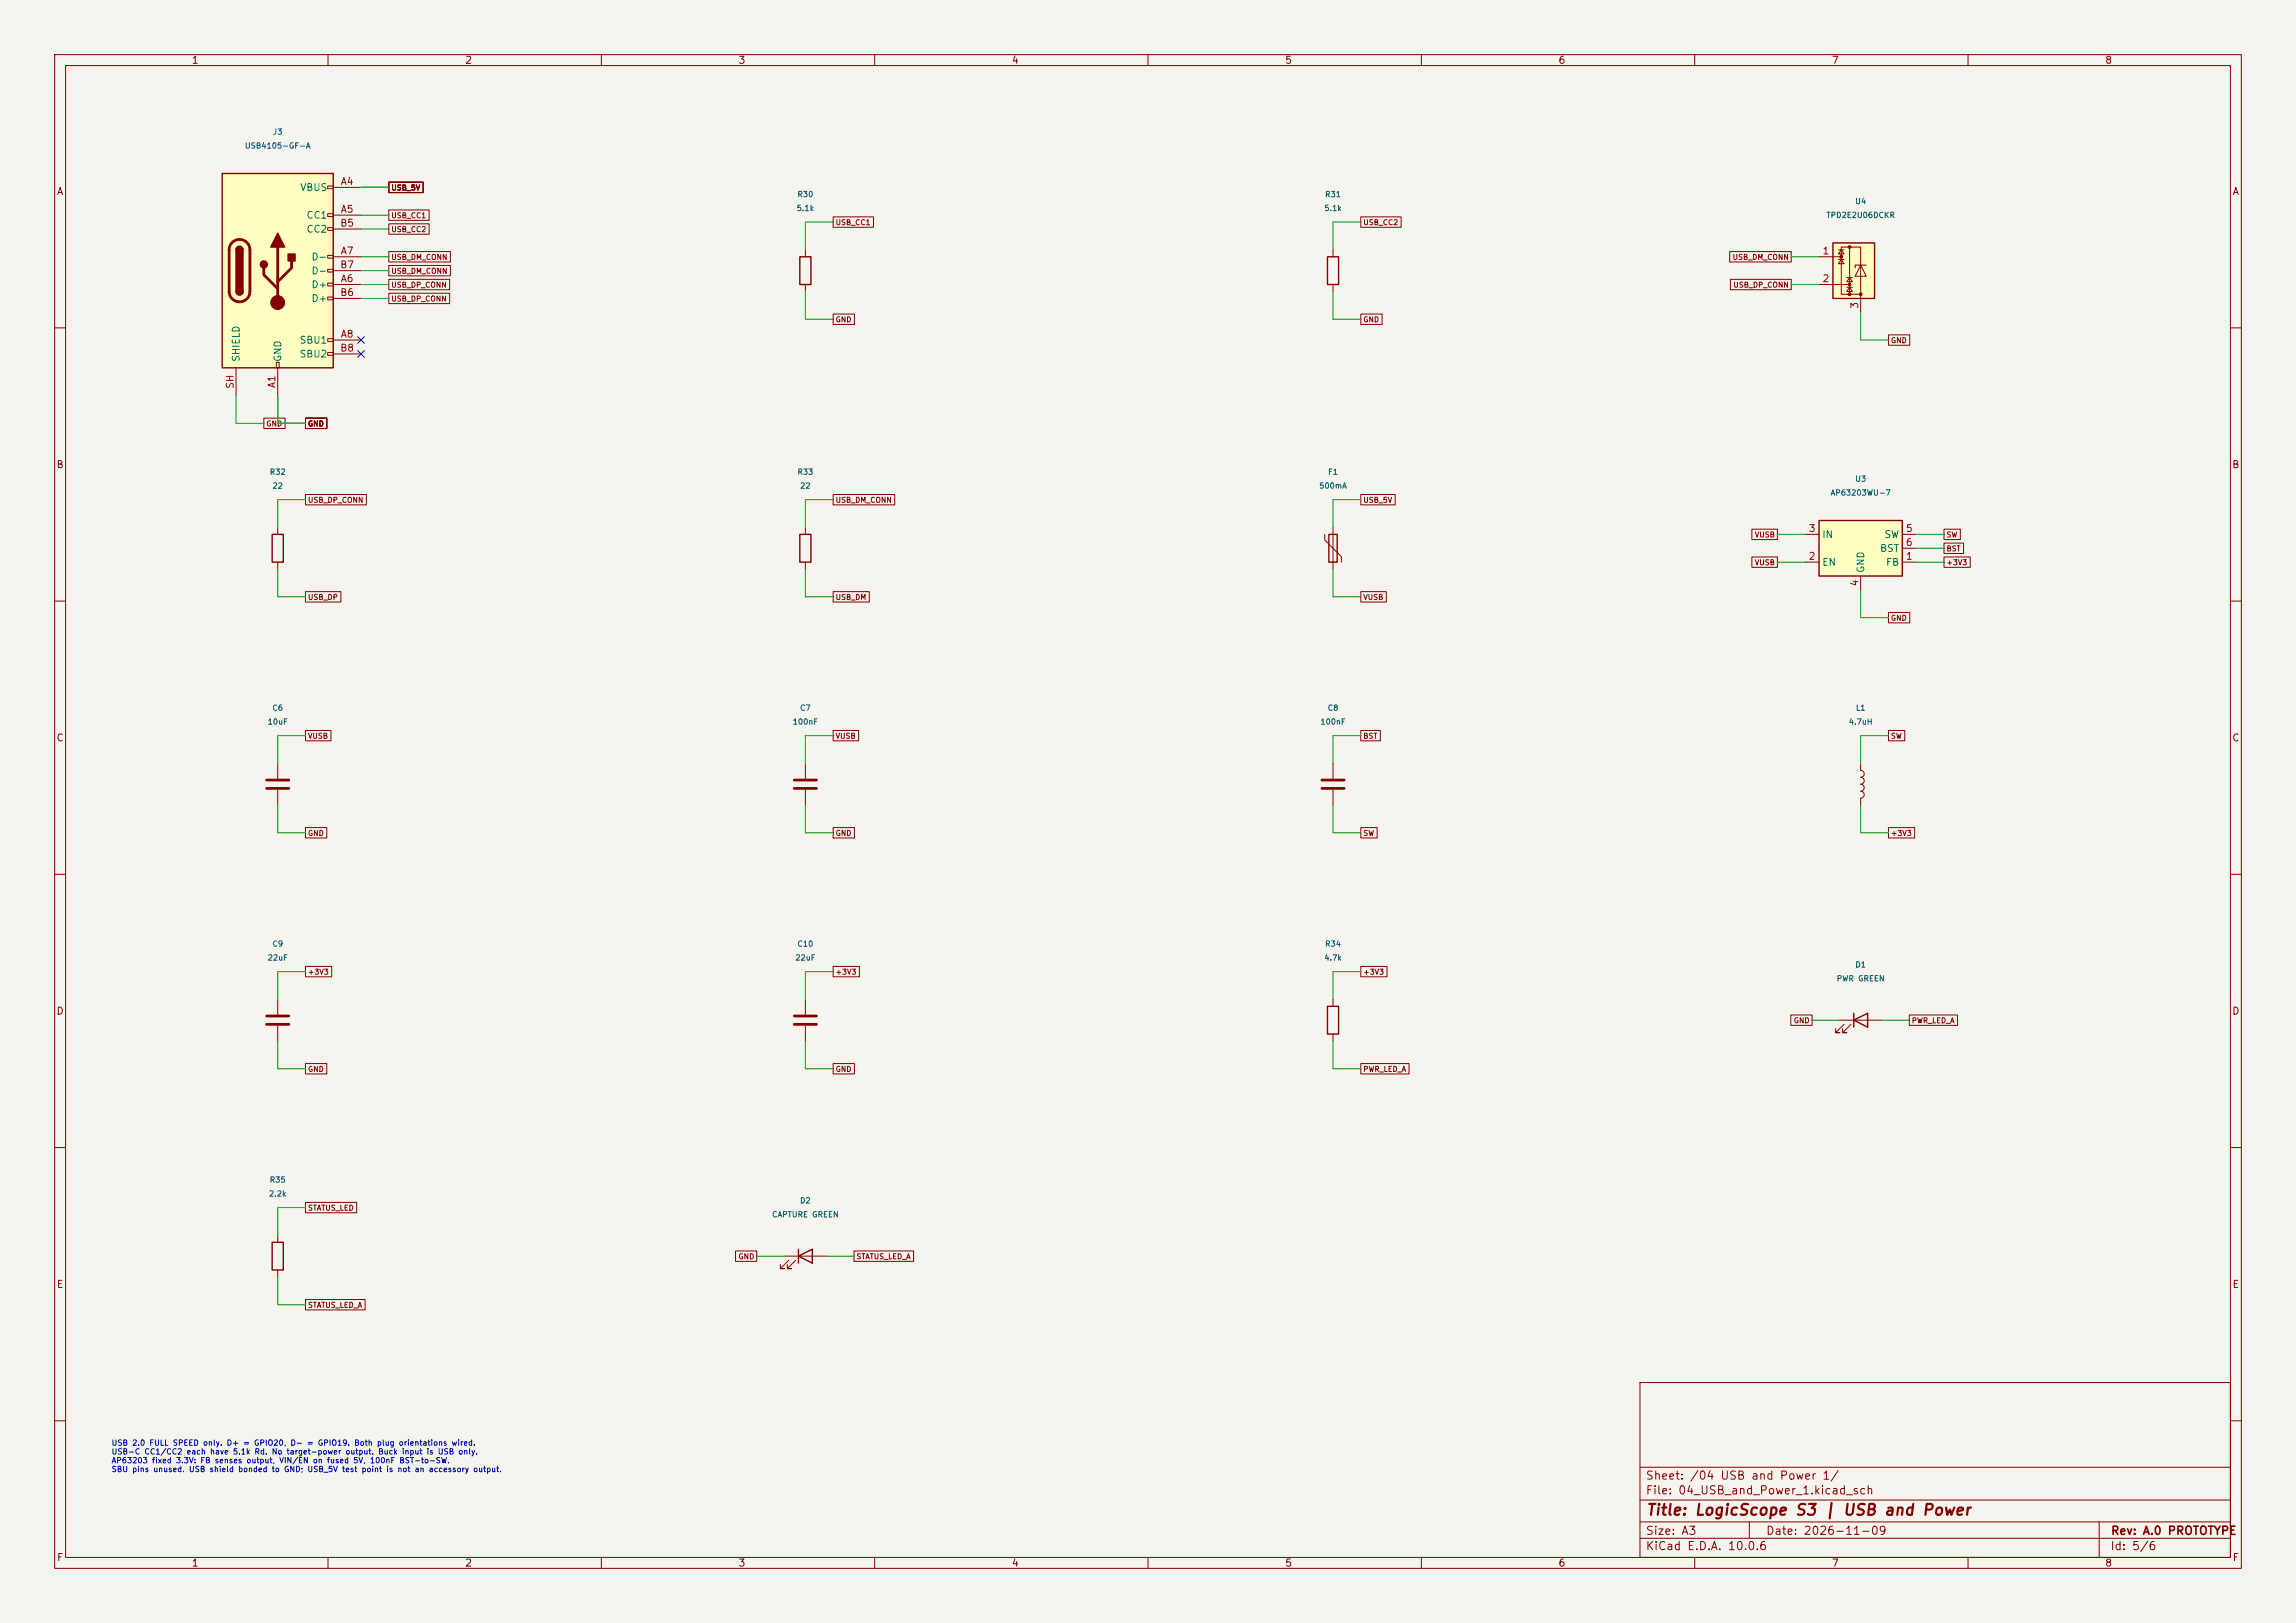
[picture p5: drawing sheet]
<svg xmlns="http://www.w3.org/2000/svg" width="420mm" height="297mm" viewBox="0 0 420 297" stroke-linecap="round" stroke-linejoin="round" font-family="sans-serif">
<defs><g id="words">
<text font-size="2" fill="#840000" x="301" y="277.8">Title: LogicScope S3 | USB and Power</text>
<g font-size="1.5" fill="#840000">
<text x="300.9" y="273.8">File: 04_USB_and_Power_1.kicad_sch</text>
<text x="300.9" y="271.1">Sheet: /04 USB and Power 1/</text>
<text x="300.9" y="281.2">Size: A3</text>
<text x="322.9" y="281.2">Date: 2026-11-09</text>
<text x="386" y="281.2">Rev: A.0 PROTOTYPE</text>
<text x="300.9" y="284">KiCad E.D.A. 10.0.6</text>
<text x="385.9" y="284">Id: 5/6</text>
</g>
<g font-size="1.3" fill="#840000">
<text x="35" y="12">1</text>
<text x="85" y="12">2</text>
<text x="135" y="12">3</text>
<text x="185" y="12">4</text>
<text x="235" y="12">5</text>
<text x="285" y="12">6</text>
<text x="335" y="12">7</text>
<text x="385" y="12">8</text>
<text x="10.3" y="36">A</text>
<text x="408.3" y="36">A</text>
<text x="10.2" y="86">B</text>
<text x="408.2" y="86">B</text>
<text x="10.2" y="136">C</text>
<text x="408.2" y="136">C</text>
<text x="10.2" y="186">D</text>
<text x="408.2" y="186">D</text>
<text x="10.3" y="236">E</text>
<text x="408.3" y="236">E</text>
<text x="10.3" y="286">F</text>
<text x="35" y="287">1</text>
<text x="85" y="287">2</text>
<text x="135" y="287">3</text>
<text x="185" y="287">4</text>
<text x="235" y="287">5</text>
<text x="285" y="287">6</text>
<text x="335" y="287">7</text>
<text x="385" y="287">8</text>
<text x="408.3" y="286">F</text>
</g>
<g font-size="1.3" fill="#006464">
<text x="54.8" y="35.3">VBUS</text>
<text x="56" y="40.3">CC1</text>
<text x="56" y="42.9">CC2</text>
<text x="56.9" y="48">D-</text>
<text x="56.9" y="53">D+</text>
<text x="56.9" y="50.5">D-</text>
<text x="56.9" y="55.6">D+</text>
<text x="54.7" y="63.2">SBU1</text>
<text x="54.7" y="65.7">SBU2</text>
<text x="44.1" y="66.3" transform="rotate(-90 44.1 66.3)">SHIELD</text>
<text x="51.8" y="66.3" transform="rotate(-90 51.8 66.3)">GND</text>
<text x="333.2" y="98.8">IN</text>
<text x="343.8" y="101.3">BST</text>
<text x="344.6" y="98.8">SW</text>
<text x="333.2" y="103.8">EN</text>
<text x="341.3" y="104.9" transform="rotate(-90 341.3 104.9)">GND</text>
<text x="344.9" y="103.8">FB</text>
</g>
<g font-size="1.3" fill="#a90000">
<text x="62.2" y="34.2">A4</text>
<text x="62.1" y="41.8">B5</text>
<text x="62.2" y="39.2">A5</text>
<text x="62.2" y="46.9">A7</text>
<text x="333.3" y="46.9">1</text>
<text x="62.1" y="49.4">B7</text>
<text x="62.2" y="51.9">A6</text>
<text x="333.3" y="51.9">2</text>
<text x="62.1" y="54.5">B6</text>
<text x="340.2" y="56.6" transform="rotate(-90 340.2 56.6)">3</text>
<text x="62.1" y="64.6">B8</text>
<text x="62.2" y="62.1">A8</text>
<text x="43" y="71.2" transform="rotate(-90 43 71.2)">SH</text>
<text x="50.7" y="71.1" transform="rotate(-90 50.7 71.1)">A1</text>
<text x="330.7" y="97.7">3</text>
<text x="348.5" y="97.7">5</text>
<text x="348.5" y="100.2">6</text>
<text x="330.7" y="102.7">2</text>
<text x="340.2" y="107.4" transform="rotate(-90 340.2 107.4)">4</text>
<text x="348.5" y="102.7">1</text>
</g>
<g font-size="1" fill="#006464">
<text x="44.7" y="27.4">USB4105-GF-A</text>
<text x="49.8" y="24.9">J3</text>
<text x="145.6" y="38.9">5.1k</text>
<text x="145.8" y="36.3">R30</text>
<text x="242.1" y="38.9">5.1k</text>
<text x="242.3" y="36.3">R31</text>
<text x="334" y="40.1">TPD2E2U06DCKR</text>
<text x="339.3" y="37.6">U4</text>
<text x="49.2" y="87.1">R32</text>
<text x="49.7" y="89.7">22</text>
<text x="145.8" y="87.1">R33</text>
<text x="146.3" y="89.7">22</text>
<text x="241.2" y="89.7">500mA</text>
<text x="242.8" y="87.1">F1</text>
<text x="339.3" y="88.4">U3</text>
<text x="334.8" y="90.9">AP63203WU-7</text>
<text x="49.7" y="130.3">C6</text>
<text x="146.2" y="130.3">C7</text>
<text x="242.8" y="130.3">C8</text>
<text x="339.4" y="130.3">L1</text>
<text x="48.9" y="132.8">10uF</text>
<text x="144.9" y="132.8">100nF</text>
<text x="241.4" y="132.8">100nF</text>
<text x="338.1" y="132.8">4.7uH</text>
<text x="49.7" y="173.5">C9</text>
<text x="145.8" y="173.5">C10</text>
<text x="242.3" y="173.5">R34</text>
<text x="48.9" y="176">22uF</text>
<text x="145.4" y="176">22uF</text>
<text x="242.1" y="176">4.7k</text>
<text x="335.9" y="179.8">PWR GREEN</text>
<text x="339.3" y="177.3">D1</text>
<text x="49.1" y="219.2">2.2k</text>
<text x="49.2" y="216.7">R35</text>
<text x="146.2" y="220.5">D2</text>
<text x="141.1" y="223">CAPTURE GREEN</text>
</g>
<g font-size="1" fill="#840000">
<text x="71.5" y="35.1">USB_5V</text>
<text x="71.5" y="40.2">USB_CC1</text>
<text x="152.8" y="41.4">USB_CC1</text>
<text x="249.3" y="41.4">USB_CC2</text>
<text x="71.5" y="42.7">USB_CC2</text>
<text x="71.5" y="47.8">USB_DM_CONN</text>
<text x="316.8" y="47.8">USB_DM_CONN</text>
<text x="71.5" y="52.9">USB_DP_CONN</text>
<text x="71.5" y="50.3">USB_DM_CONN</text>
<text x="317" y="52.9">USB_DP_CONN</text>
<text x="71.5" y="55.4">USB_DP_CONN</text>
<text x="152.8" y="59.2">GND</text>
<text x="249.3" y="59.2">GND</text>
<text x="345.8" y="63">GND</text>
<text x="48.6" y="78.3">GND</text>
<text x="56.2" y="78.3">GND</text>
<text x="56.2" y="92.2">USB_DP_CONN</text>
<text x="152.8" y="92.2">USB_DM_CONN</text>
<text x="249.3" y="92.2">USB_5V</text>
<text x="320.9" y="98.6">VUSB</text>
<text x="356" y="101.1">BST</text>
<text x="356" y="98.6">SW</text>
<text x="320.9" y="103.7">VUSB</text>
<text x="356" y="103.7">+3V3</text>
<text x="56.2" y="110">USB_DP</text>
<text x="152.8" y="110">USB_DM</text>
<text x="249.3" y="110">VUSB</text>
<text x="345.8" y="113.8">GND</text>
<text x="56.2" y="135.4">VUSB</text>
<text x="152.8" y="135.4">VUSB</text>
<text x="249.3" y="135.4">BST</text>
<text x="345.8" y="135.4">SW</text>
<text x="56.2" y="153.2">GND</text>
<text x="152.8" y="153.2">GND</text>
<text x="249.3" y="153.2">SW</text>
<text x="345.8" y="153.2">+3V3</text>
<text x="56.2" y="178.6">+3V3</text>
<text x="152.8" y="178.6">+3V3</text>
<text x="249.3" y="178.6">+3V3</text>
<text x="328" y="187.5">GND</text>
<text x="349.6" y="187.5">PWR_LED_A</text>
<text x="56.2" y="196.4">GND</text>
<text x="152.8" y="196.4">GND</text>
<text x="249.3" y="196.4">PWR_LED_A</text>
<text x="56.2" y="221.8">STATUS_LED</text>
<text x="135" y="230.7">GND</text>
<text x="156.6" y="230.7">STATUS_LED_A</text>
<text x="56.2" y="239.5">STATUS_LED_A</text>
</g>
<g font-size="1" fill="#0000c2">
<text x="20.3" y="264.8">USB 2.0 FULL SPEED only. D+ = GPIO20, D- = GPIO19. Both plug orientations wired.</text>
<text x="20.3" y="266.4">USB-C CC1/CC2 each have 5.1k Rd. No target-power output. Buck input is USB only.</text>
<text x="20.3" y="268">AP63203 fixed 3.3V: FB senses output, VIN/EN on fused 5V, 100nF BST-to-SW.</text>
<text x="20.3" y="269.6">SBU pins unused. USB shield bonded to GND; USB_5V test point is not an accessory output.</text>
</g>
</g></defs>
<path d="M0 0h420v297h-420z" fill="#f5f4ef" stroke="#f5f4ef" stroke-width=".18"/>
<g fill="none" stroke="#840000" stroke-width=".18">
<path d="M10 10h400v277h-400zM12 12h396v273h-396zM60 10v2M110 10v2M160 10v2M210 10v2M260 10v2M310 10v2M360 10v2M10 60h2M408 60h2M10 110h2"/>
<path d="M408 110h2M243.8 139.7v2.8M10 160h2M243.8 144.5v2.8M408 160h2M10 210h2M408 210h2M143.5 229.9h7.6M144.3 230.6l-1.6 1.6h.8h-.8v-.8M145.5 230.6l-1.5 1.6h.8h-.8v-.8M300 253h108v32h-108zM10 260h2"/>
<path d="M300 278.5h108M300 274.5h108M300 268.5h108M320 278.5v3M384 278.5v6.5M408 260h2M60 285v2M110 285v2M160 285v2M210 285v2M260 285v2M300 281.5h108"/>
<path d="M310 285v2M360 285v2"/>
</g>
<path d="M146 229.9l2.6-1.3v2.5zM146 228.6v2.5" fill="none" stroke="#840000" stroke-width=".25"/>
<path d="M241.8 142.7h4.1M241.8 144.3h4.1" fill="none" stroke="#840000" stroke-width=".51"/>
<path d="M332.7 95.3h15.3v10.1h-15.3z" fill="#ffffc2"/>
<path d="M243.1 97.8h1.5v5.1h-1.5zM332.7 95.3h15.3v10.1h-15.3z" fill="none" stroke="#840000" stroke-width=".25"/>
<path d="M242.3 97.8v1l3.1 3.1v1M243.8 96.5v7.6M330.2 97.8h2.5M348 97.8h2.5M330.2 102.9h2.5M340.4 105.4v2.6M348 102.9h2.5M348 100.3h2.5M340.4 139.7v1.3a.64 .64 0 0 1 .6 .6 .64 .64 0 0 1-.6 .6M340.4 142.2a.64 .64 0 0 1 .6 .7 .64 .64 0 0 1-.6 .6 .64 .64 0 0 1 .6 .7 .64 .64 0 0 1-.6 .6 .64 .64 0 0 1 .6 .6 .64 .64 0 0 1-.6 .7v1.2" fill="none" stroke="#840000" stroke-width=".18"/>
<path d="M335.3 44.5h7.6v10.1h-7.6z" fill="#ffffc2"/>
<path d="M146.3 47h2v5.1h-2zM242.8 47h2.1v5.1h-2.1zM335.3 44.5h7.6v10.1h-7.6zM49.8 97.8h2v5.1h-2zM146.3 97.8h2v5.1h-2zM242.8 184.2h2.1v5h-2.1zM339.1 186.7l2.5-1.3v2.6zM339.1 185.4v2.6M49.8 227.3h2v5.1h-2z" fill="none" stroke="#840000" stroke-width=".25"/>
<g fill="none" stroke="#840000" stroke-width=".18">
<path d="M147.3 45.7v1.3M147.3 52.1v1.2M243.8 45.7v1.3M243.8 52.1v1.2M332.7 47h4.1M332.7 52.1h5.6M336.3 45.7h1M336.3 47.5h1M336.8 45.2h3.6v8.6h-3.6zM336.8 45.7l.5 .8h-1zM336.8 47.5l.5 .8h-1zM337.8 50.8h1"/>
<path d="M337.8 52.6h1M338.3 50.8l.5 .8h-1zM338.3 52.6l.5 .7h-1zM338.3 45.2v8.6M340.4 48.5l1 2h-2.1zM340.4 53.8v3.4M341.4 48.5h-2.1v.5M50.8 96.5v1.3M147.3 96.5v1.3M50.8 102.9v1.2M147.3 102.9v1.2M50.8 139.7v2.8"/>
<path d="M147.3 139.7v2.8M50.8 144.5v2.8M147.3 144.5v2.8M50.8 182.9v2.8M50.8 187.7v2.8M147.3 182.9v2.8M147.3 187.7v2.8M243.8 182.9v1.3M243.8 189.2v1.3M336.5 186.7h7.7M337.3 187.5l-1.5 1.5h.7h-.7v-.8M338.6 187.5l-1.5 1.5h.7h-.7v-.8"/>
<path d="M50.8 226.1v1.2M50.8 232.4v1.3"/>
</g>
<g fill="#840000" stroke="#840000" stroke-width=".18">
<circle cx="336.8" cy="47" r=".25"/>
<circle cx="338.3" cy="45.2" r=".25"/>
<circle cx="338.3" cy="52.1" r=".25"/>
<circle cx="338.3" cy="53.8" r=".25"/>
<circle cx="340.4" cy="53.8" r=".25"/>
</g>
<path d="M48.8 142.7h4M48.8 144.3h4M145.3 142.7h4.1M145.3 144.3h4.1M48.8 185.9h4M48.8 187.5h4M145.3 185.9h4.1M145.3 187.5h4.1" fill="none" stroke="#840000" stroke-width=".51"/>
<path d="M40.6 31.8h20.4v35.5h-20.4z" fill="#ffffc2"/>
<g fill="none" stroke="#840000" stroke-width=".18">
<path d="M59.9 34h1.1v.5h-1.1zM59.9 39.1h1.1v.5h-1.1zM61 34.3h5M61 39.4h5M71.1 33.3h6.3v1.9h-6.3zM71.1 38.4h7.4v1.9h-7.4zM152.4 39.7h7.4v1.9h-7.4zM248.9 39.7h7.4v1.9h-7.4zM59.9 41.7h1.1v.5h-1.1zM59.9 46.7h1.1v.5h-1.1zM59.9 49.3h1.1v.5h-1.1zM59.9 51.8h1.1v.5h-1.1z"/>
<path d="M59.9 54.4h1.1v.5h-1.1zM61 52.1h5M61 47h5M61 41.9h5M61 54.6h5M61 49.5h5M71.1 41h7.4v1.9h-7.4zM71.1 51.1h11.2v1.9h-11.2zM71.1 46h11.3v1.9h-11.3zM71.1 53.7h11.2v1.9h-11.2zM71.1 48.6h11.3v1.9h-11.3zM152.4 57.5h3.9v1.9h-3.9z"/>
<path d="M248.9 57.5h3.9v1.9h-3.9zM316.4 46h11.3v1.9h-11.3zM316.5 51.1h11.2v1.9h-11.2zM43.2 67.3v5.1M48.3 76.5h3.9v1.9h-3.9zM50.5 66.3h.6v1h-.6zM50.8 67.3v5.1M55.9 76.5h3.9v1.9h-3.9zM59.9 62h1.1v.5h-1.1zM59.9 64.5h1.1v.5h-1.1zM61 62.2h5M61 64.8h5"/>
<path d="M345.4 61.3h3.9v1.9h-3.9zM55.9 90.5h11.1v1.9h-11.1zM152.4 90.5h11.3v1.9h-11.3zM248.9 90.5h6.3v1.9h-6.3zM320.5 96.8h4.6v1.9h-4.6zM355.6 99.4h3.6v1.9h-3.6zM355.6 96.8h3v1.9h-3zM55.9 108.3h6.5v1.9h-6.5zM152.4 108.3h6.6v1.9h-6.6zM248.9 108.3h4.7v1.9h-4.7zM320.5 101.9h4.6v1.9h-4.6zM345.4 112.1h3.9v1.9h-3.9z"/>
<path d="M355.6 101.9h4.8v1.9h-4.8zM55.9 133.7h4.6v1.9h-4.6zM152.4 133.7h4.7v1.9h-4.7zM248.9 133.7h3.6v1.9h-3.6zM345.4 133.7h3v1.9h-3zM55.9 151.4h3.9v2h-3.9zM152.4 151.4h3.9v2h-3.9zM248.9 151.4h3v2h-3zM345.4 151.4h4.8v2h-4.8zM55.9 176.8h4.8v2h-4.8zM152.4 176.8h4.8v2h-4.8zM248.9 176.8h4.8v2h-4.8z"/>
<path d="M55.9 194.6h3.9v1.9h-3.9zM152.4 194.6h3.9v1.9h-3.9zM248.9 194.6h8.8v1.9h-8.8zM327.6 185.7h3.9v1.9h-3.9zM349.2 185.7h8.9v1.9h-8.9zM55.9 237.8h10.9v1.9h-10.9zM55.9 220h9.3v1.9h-9.3zM134.5 228.9h3.9v1.9h-3.9zM156.2 228.9h10.9v1.9h-10.9z"/>
</g>
<path d="M40.6 31.8h20.4v35.5h-20.4zM43.2 45.7a.64 .64 0 0 1 .6-.6 .64 .64 0 0 1 .6 .6M43.2 53.3a.64 .64 0 0 0 .6 .7 .64 .64 0 0 0 .6-.7" fill="none" stroke="#840000" stroke-width=".25"/>
<path d="M42.5 44.4a1.9 1.9 0 0 1 2-.4 1.9 1.9 0 0 1 1.2 1.7v7.6a1.91 1.91 0 0 1-1.9 1.9 1.91 1.91 0 0 1-1.9-1.9v-7.7l.2-.7zM48.3 49v1.3l2.5 2.5M50.8 45.2v10.2M53.3 47.8v1.2l-2.5 2.6" fill="none" stroke="#840000" stroke-width=".51"/>
<g fill="#840000" stroke="#840000" stroke-width=".25">
<path d="M43.2 45.7h1.2v7.6h-1.2z"/>
<path d="M43.4 45.3a.64 .64 0 0 1 .7-.2 .64 .64 0 0 1 .3 .6h-1.2z"/>
<path d="M43.2 53.3h1.2a.64 .64 0 0 1-.6 .7 .64 .64 0 0 1-.6-.7z"/>
<path d="M50.8 42.7l1.3 2.5h-2.6z"/>
<path d="M52.7 46.5h1.3v1.3h-1.3z"/>
<circle cx="48.3" cy="48.4" r=".63"/>
</g>
<circle cx="50.8" cy="55.4" r="1.27" fill="#840000" stroke="#840000" stroke-width=".18"/>
<g fill="none" stroke="#009600" stroke-width=".18">
<path d="M66 39.4h5.1M66 34.3h5.1M66 49.5h5.1M66 41.9h5.1M66 54.6h5.1M66 47h5.1M66 52.1h5.1M147.3 53.3v5.1h5.1M152.4 40.6h-5.1v5.1M243.8 53.3v5.1h5.1M248.9 40.6h-5.1v5.1M327.7 47h5"/>
<path d="M327.7 52.1h5M340.4 57.2v5h5M43.2 72.4v5.1h5.1M50.8 72.4v5.1h5.1M55.9 91.4h-5.1v5.1M152.4 91.4h-5.1v5.1M248.9 91.4h-5.1v5.1M325.1 97.8h5.1M350.5 97.8h5.1M50.8 104.1v5.1h5.1M147.3 104.1v5.1h5.1M243.8 104.1v5.1h5.1"/>
<path d="M325.1 102.9h5.1M340.4 108v5h5M350.5 100.3h5.1M350.5 102.9h5.1M55.9 134.6h-5.1v5.1M152.4 134.6h-5.1v5.1M248.9 134.6h-5.1v5.1M345.4 134.6h-5v5.1M50.8 147.3v5.1h5.1M147.3 147.3v5.1h5.1M243.8 147.3v5.1h5.1M340.4 147.3v5.1h5"/>
<path d="M55.9 177.8h-5.1v5.1M152.4 177.8h-5.1v5.1M248.9 177.8h-5.1v5.1M50.8 190.5v5.1h5.1M147.3 190.5v5.1h5.1M243.8 190.5v5.1h5.1M331.5 186.7h5M344.2 186.7h5M50.8 233.7v5.1h5.1M55.9 221h-5.1v5.1M138.4 229.9h5.1M151.1 229.9h5.1"/>
</g>
<path d="M65.4 64.2l1.2 1.2M65.4 61.6l1.2 1.2M66.6 64.2l-1.2 1.2M66.6 61.6l-1.2 1.2" fill="none" stroke="#000084" stroke-width=".18"/>
<use href="#words"/>
</svg>
